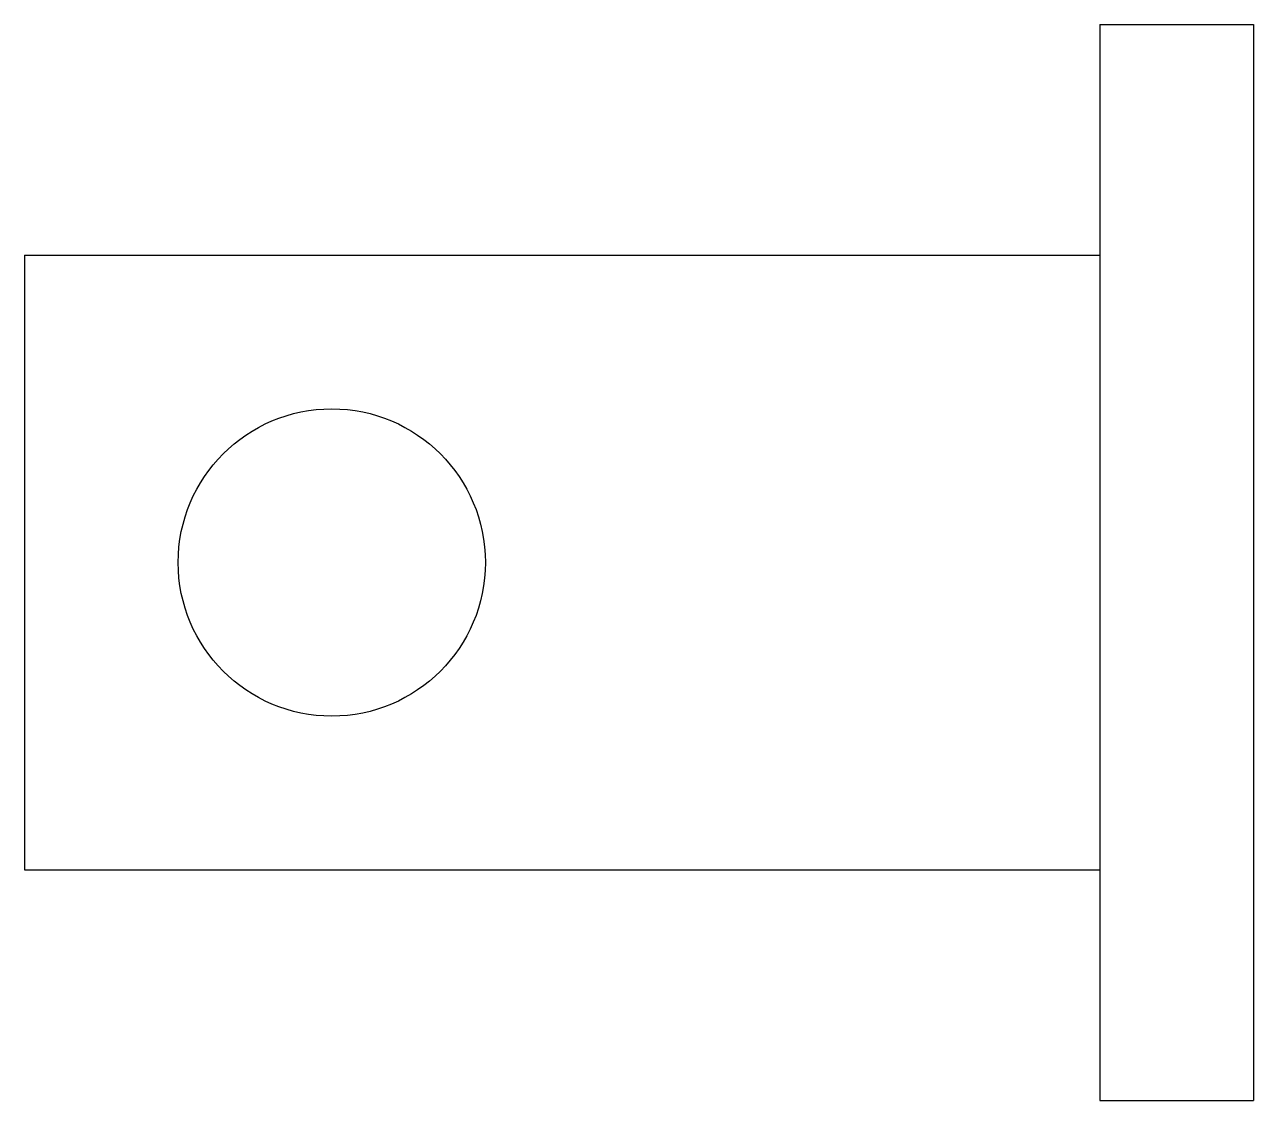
# Model space of a CAD drawing. Extents: x 70.572 to 70.652, y 425.5554 to 425.6254.
import ezdxf

# ---------------------------------------------------------------- set-up
doc = ezdxf.new("R2010")
doc.units = 0
doc.header["$MEASUREMENT"] = 0
doc.layers.add('LBA', color=1, linetype='CONTINUOUS')

msp = doc.modelspace()

# ---------------------------------------------------------------- linework, layer by layer
at = {"layer": 'LBA'}
for p, q in [((70.642048, 425.625389), (70.652048, 425.625389)), ((70.642048, 425.625389), (70.642048, 425.555389)), ((70.652048, 425.625389), (70.652048, 425.555389)), ((70.572048, 425.610389), (70.642048, 425.610389)), ((70.572048, 425.610389), (70.572048, 425.570389)), ((70.572048, 425.570389), (70.642048, 425.570389)), ((70.642048, 425.555389), (70.652048, 425.555389))]:
    msp.add_line(p, q, dxfattribs=at)
msp.add_circle((70.592048, 425.590389), 0.01, dxfattribs=at)

doc.saveas('drawing.dxf')
